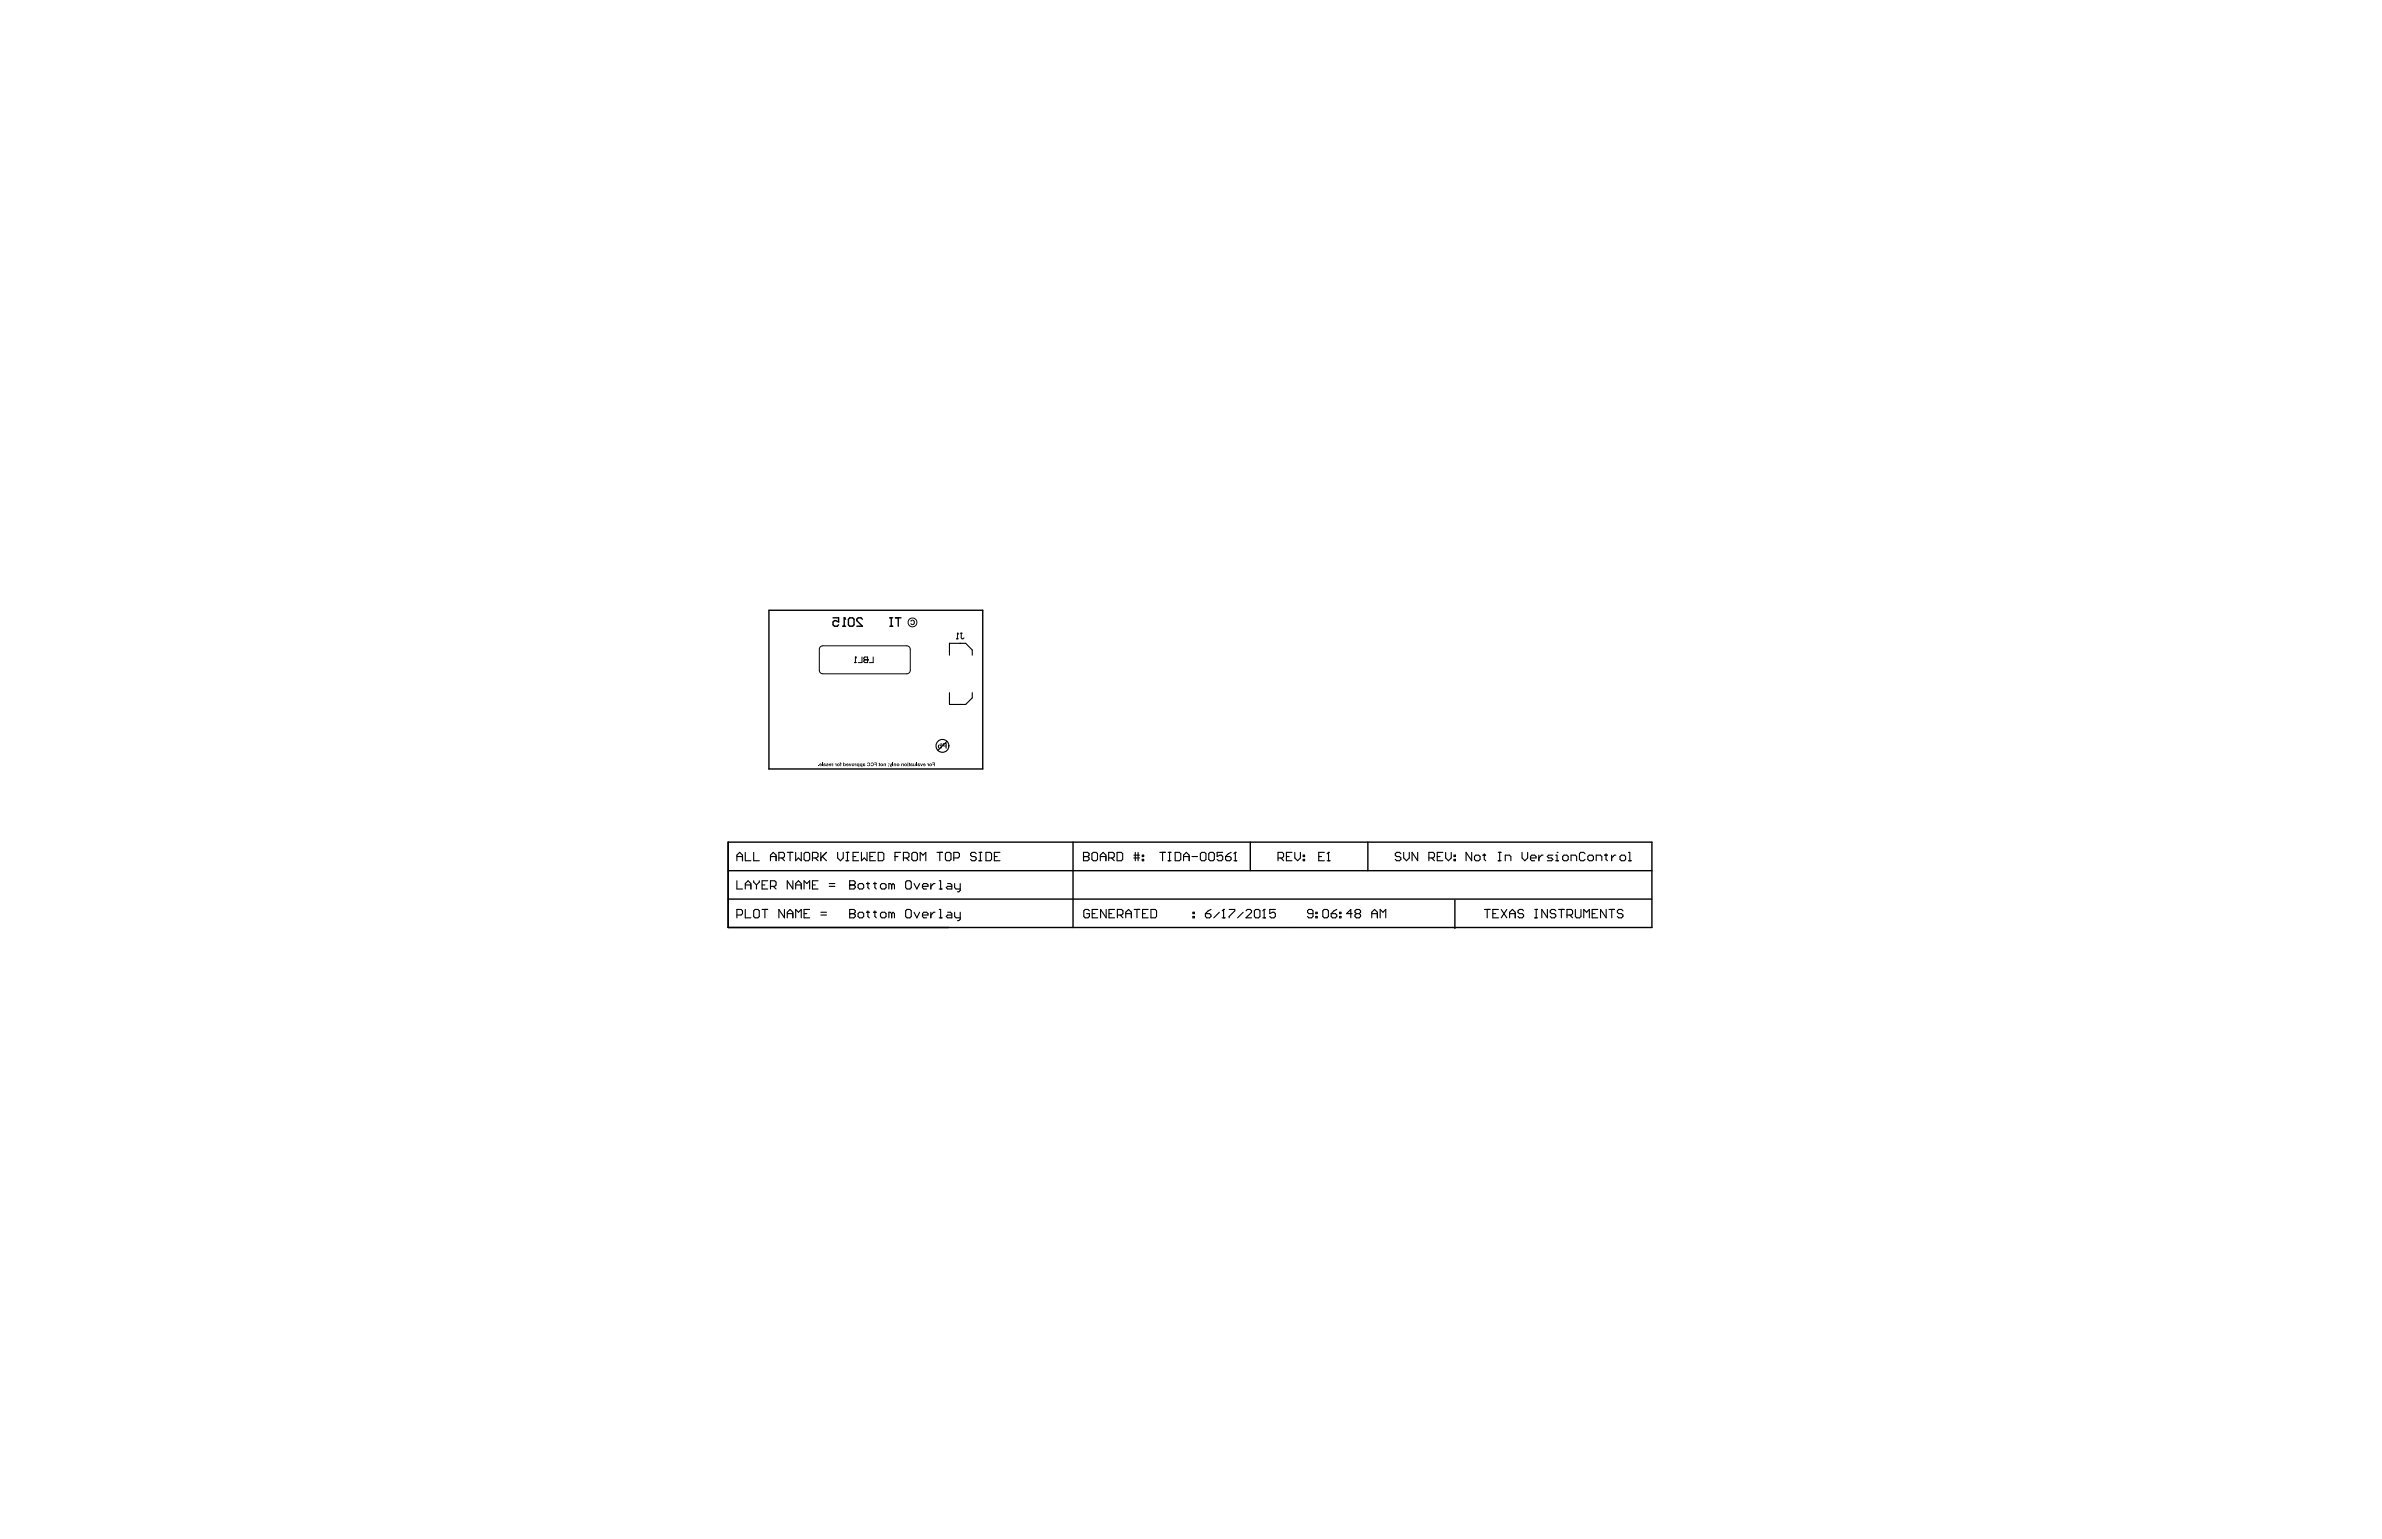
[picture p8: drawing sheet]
<svg xmlns="http://www.w3.org/2000/svg" width="432mm" height="279mm" viewBox="0 0 432 279" stroke-linecap="round" stroke-linejoin="round" font-family="sans-serif">
<g fill="none" stroke="#000" stroke-width=".25">
<path d="M139.4 110.7h38.8v28.7h-38.8zM151 112h1v.8l-.5-.3h-.2l-.3 .3v.5l.3 .2h.5l.2-.2M152.8 113.5h.5M153 112h.1M153 112v1.5M153 112l.3 .3M154.1 112h.5l.2 .3v1l-.2 .2h-.5l-.3-.2v-1zM156.3 112.3l-.2-.3h-.5l-.3 .3v.2l1 1h-1M161.3 113.5h.5M161.3 112h.5M161.6 112v1.5M162.3 112h1"/>
<path d="M162.8 112v1.5M132 152.7v15.5h167.5v-15.5h-167.5v15.5M132 157.9h167.5M194.5 152.7v15.5M226.7 152.7v5.2M248 152.7v5.2M132 163h167.4M263.7 163.2v5.1"/>
</g>
<g fill="none" stroke="#000" stroke-width=".2">
<path d="M172.1 118.8v-2.2h3l1.1 1.3v.9M171.7 134.4l-1.7 1.7M172.1 125.6v2.1h3l1.1-1.2v-.9M133.6 155.3h1M133.6 156.1v-1l.5-.6 .5 .6v1M133.6 159.7v1.5h1M135.1 154.5v1.6h1M136.6 154.5v1.6h1M136.6 159.7v.3l.5 .5M137.6 159.7v.3l-.5 .5M139.2 159.7h-1.1v1.5h1.1M139.7 155.3h1"/>
<path d="M139.7 156.1v-1l.5-.6 .5 .6v1M141.2 155.6h.8l.2-.3v-.5l-.2-.3h-.8v1.6M141.7 155.6l.5 .5M142.7 154.5h1M143.2 154.5v1.6M143.7 159.7v1.5l-1-1.5v1.5M144.2 154.5v1.6l.5-.5 .5 .5v-1.6M146 154.5h.5l.3 .3v1l-.3 .3h-.5l-.2-.3v-1zM147.3 155.6h.7l.3-.3v-.5l-.3-.3h-.7v1.6M147.8 155.6l.5 .5M148.3 159.7h-1v1.5h1M148.8 154.5v1.6"/>
<path d="M149.1 155.3l.7 .8M149.8 154.5l-1 1.1M151.8 154.5v1.1l.6 .5 .5-.5v-1.1M153.4 156.1h.5M153.4 154.5h.5M153.6 154.5v1.6M154 159.7h.8l.2 .3v.2l-.2 .3 .2 .2v.2l-.2 .3h-.8zM154.6 155.3h.5M155.7 154.5h-1.1v1.6h1.1M156.2 154.5v1.6l.5-.5 .5 .5v-1.6M157.3 160v.9l.3 .3M157.7 155.3h.5"/>
<path d="M158.6 160v.9l.2 .3M158.7 154.5h-1v1.6h1M159.2 154.5h.8l.2 .3v1l-.2 .3h-.8zM162.2 155.3h.6M163.3 154.5h-1.1v1.6M163.8 155.6h.7l.3-.3v-.5l-.3-.3h-.7v1.6M164.3 155.6l.5 .5M164.4 159.7h.5l.3 .3v.9l-.3 .3h-.5l-.2-.3v-.9zM165.5 154.5h.6l.2 .3v1l-.2 .3h-.6l-.2-.3v-1zM166.8 156.1v-1.6l.5 .6 .5-.6v1.6M169.9 154.5h1M170.3 159.7h.2v1.5"/>
<path d="M170.4 154.5v1.6M171.6 154.5h.5l.3 .3v1l-.3 .3h-.5l-.2-.3v-1zM172.9 155.6h.8l.2-.3v-.5l-.2-.3h-.8v1.6M177 154.8l-.3-.3h-.5l-.3 .3v.3l.3 .2h.5l.3 .3v.2l-.3 .3h-.5l-.3-.3M177.5 156.1h.5M177.5 154.5h.5M177.7 154.5v1.6M178.7 154.5h.8l.2 .3v1l-.2 .3h-.8zM180.3 155.3h.5M181.3 154.5h-1v1.6h1M196.4 155.3h.1M196.4 154.5h.8l.2 .3v.3l-.2 .2 .2 .3v.2l-.2 .3h-.8z"/>
<path d="M196.4 155.3h.8M198.2 154.5h.5l.3 .3v1l-.3 .3h-.5l-.3-.3v-1zM199.5 155.3h1M199.5 156.1v-1l.5-.6 .5 .6v1M201 155.6h.7l.3-.3v-.5l-.3-.3h-.7v1.6M201.5 155.6l.5 .5M202.5 154.5h.8l.2 .3v1l-.2 .3h-.8zM205.5 155.1h1.1M205.5 155.6h1.1M205.8 154.5v1.6M206.3 154.5v1.6M207.1 155.8h.2v.3h-.2z"/>
<path d="M207.1 155.1h.2v.2h-.2zM210.2 154.5h1.1M210.7 154.5v1.6M211.8 156.1h.5M211.8 154.5h.5M212 154.5v1.6M213 154.5h.8l.2 .3v1l-.2 .3h-.8zM214.6 155.3h1M214.6 156.1v-1l.5-.6 .5 .6v1M216.1 155.3h1M217.8 154.5h.6l.2 .3v1l-.2 .3h-.6l-.2-.3v-1zM219.4 154.5h.5l.2 .3v1l-.2 .3h-.5l-.3-.3v-1z"/>
<path d="M221.7 154.5h-1.1v.8l.5-.2h.3l.3 .2v.5l-.3 .3h-.5l-.3-.3M222.2 155.3h.7l.3 .3v.2l-.3 .3h-.5l-.2-.3zM223.2 154.5l-.5 .3-.5 .5M223.7 156.1h.5M223.9 154.5h.1M223.9 154.5v1.6M223.9 154.5l-.2 .3M231.7 155.6h.7l.3-.3v-.5l-.3-.3h-.7v1.6M232.2 155.6l.5 .5M233.2 155.3h.5M234.2 154.5h-1v1.6h1M234.7 154.5v1.1l.5 .5 .5-.5v-1.1"/>
<path d="M236.2 155.8h.3v.3h-.3zM236.2 155.1h.3v.2h-.3zM239.1 155.3h.5M240.1 154.5h-1v1.6h1M240.6 156.1h.5M240.8 154.5h.1M240.8 154.5v1.6M240.8 154.5l-.2 .3M253.9 154.8l-.2-.3h-.5l-.3 .3v.3l.3 .2h.5l.2 .3v.2l-.2 .3h-.5l-.3-.3M254.5 154.5v1.1l.5 .5 .5-.5v-1.1M257 154.5v1.6l-1-1.6v1.6M259 155.6h.8l.2-.3v-.5l-.2-.3h-.8v1.6"/>
<path d="M259.5 155.6l.5 .5M260.5 155.3h.5M261.6 154.5h-1.1v1.6h1.1M262.1 154.5v1.1l.5 .5 .5-.5v-1.1M263.6 155.8h.2v.3h-.2zM263.6 155.1h.2v.2h-.2zM266.8 154.5v1.6l-1-1.6v1.6M267.5 155.1h.5l.3 .2v.5l-.3 .3h-.5l-.2-.3v-.5zM268.8 155.1h.5M269.1 154.8v1l.2 .3M271.6 156.1h.5M271.6 154.5h.5"/>
<path d="M271.9 154.5v1.6M272.9 156.1v-1h.7l.3 .2v.8M275.9 154.5v1.1l.5 .5 .5-.5v-1.1M277.4 155.6h1.1v-.3l-.3-.2h-.5l-.3 .2v.5l.3 .3h.5M279 155.1v1M279.7 155.1h-.2l-.5 .5M281.5 155.1h-.8l-.2 .2 .2 .3h.5l.3 .2-.3 .3h-.7M282 156.1h.5M282 155.1h.3v1M282.3 154.5h.1M283.5 155.1h.5l.3 .2v.5l-.3 .3h-.5l-.2-.3v-.5zM284.8 156.1v-1h.8l.2 .2v.8"/>
<path d="M287.3 154.8l-.2-.3h-.5l-.3 .3v1l.3 .3h.5l.2-.3M288.1 155.1h.5l.3 .2v.5l-.3 .3h-.5l-.3-.3v-.5zM289.4 156.1v-1h.7l.3 .2v.8M290.9 155.1h.5M291.1 154.8v1l.3 .3M292.1 155.1v1M292.9 155.1h-.2l-.6 .5M293.9 155.1h.5l.3 .2v.5l-.3 .3h-.5l-.2-.3v-.5zM295.2 156.1h.5M295.2 154.5h.2v1.6M133.6 165.9h.7l.3-.2v-.5l-.3-.3h-.7v1.5M135.1 161.2v-1l.5-.5 .5 .5v1"/>
<path d="M135.1 164.9v1.5h1M135.1 160.5h1M136.9 164.9h.5l.2 .3v1l-.2 .2h-.5l-.3-.2v-1zM137.1 160.5v.7M138.1 164.9h1.1M138.1 160.5h.6M138.7 164.9v1.5M139.7 160.7h.7l.3-.2v-.5l-.3-.3h-.7v1.5M140.2 160.7l.5 .5M142.2 164.9v1.5l-1-1.5v1.5M142.7 166.4v-1l.5-.5 .5 .5v1M142.7 165.7h1"/>
<path d="M144.2 161.2v-1l.5-.5 .5 .5v1M144.2 166.4v-1.5l.5 .5 .5-.5v1.5M144.2 160.5h1M145.8 165.7h.5M145.8 161.2v-1.5l.5 .5 .5-.5v1.5M146.8 164.9h-1v1.5h1M147.3 160.5h.5M148.8 165.9h1M148.8 165.4h1M150.3 160.7h1M150.3 160.2h1M154 165.7h.1"/>
<path d="M154 160.5h.1M154 164.9h.8l.2 .3v.2l-.2 .3 .2 .2v.3l-.2 .2h-.8zM154 165.7h.8M154 160.5h.8M155.8 165.4h.5l.3 .3v.5l-.3 .2h-.5l-.3-.2v-.5zM155.8 160.2h.5l.3 .3v.4l-.3 .3h-.5l-.3-.3v-.4zM157.1 165.4h.5M157.1 160.2h.5M157.3 165.2v1l.3 .2M158.3 165.4h.5M158.3 160.2h.5M158.6 165.2v1l.2 .2"/>
<path d="M159.9 165.4h.5l.2 .3v.5l-.2 .2h-.5l-.3-.2v-.5zM159.9 160.2h.5l.2 .3v.4l-.2 .3h-.5l-.3-.3v-.4zM161.6 165.7l-.2-.3h-.3v1M161.6 160.5l-.2-.3h-.3v1M161.6 160.5v.7M161.6 165.7v.7M161.6 165.7l.3-.3 .2 .3v.7M161.6 160.5l.3-.3 .2 .3v.7M164.4 164.9h.5l.3 .3v1l-.3 .2h-.5l-.2-.2v-1zM165.7 165.4l.5 1 .5-1M165.7 160.2l.5 1 .5-1M167.2 165.9h1v-.2l-.2-.3h-.5l-.3 .3v.5l.3 .2h.5"/>
<path d="M167.2 160.7h1v-.2l-.2-.3h-.5l-.3 .3v.4l.3 .3h.5M168.7 160.2v1M168.7 165.4v1M169.5 165.4h-.3l-.5 .5M169.5 160.2h-.3l-.5 .5M170.3 164.9h.2v1.5M170.3 166.4h.5M170.3 161.2h.5M171.8 165.4h.5l.2 .3v.7h-.7l-.3-.2 .3-.3h.7M171.8 160.2h.5l.2 .3v.7h-.7l-.3-.3 .3-.2h.7M173.1 165.4v.8l.2 .2h.8M173.1 160.2v.7l.2 .3h.8"/>
<path d="M174.1 160.2v1.2l-.3 .3h-.2M174.1 165.4v1.3l-.3 .2h-.2M197.5 165.2l-.3-.3h-.5l-.2 .3v1l.2 .2h.5l.3-.2v-.5h-.5M198 165.7h.5M199 164.9h-1v1.5h1M200.5 164.9v1.5l-1-1.5v1.5M201 165.7h.5M202 164.9h-1v1.5h1M202.6 165.9h.7l.3-.2v-.5l-.3-.3h-.7v1.5M203.1 165.9l.5 .5M204.1 165.7h1M204.1 166.4v-1l.5-.5 .5 .5v1"/>
<path d="M205.6 164.9h1M206.1 164.9v1.5M207.1 165.7h.5M208.1 164.9h-1v1.5h1M208.6 164.9h.8l.3 .3v1l-.3 .2h-.8zM216.3 166.2h.2v.2h-.2zM216.3 165.4h.2v.3h-.2zM218.5 165.7h.8l.2 .2v.3l-.2 .2h-.5l-.3-.2zM219.5 164.9l-.5 .3-.5 .5M221 165.4l-1 1M221.6 166.4h.5M221.8 164.9h.1"/>
<path d="M221.8 164.9v1.5M221.8 164.9l-.2 .3M222.8 164.9h1v.3l-1 1v.2M225.4 165.4l-1.1 1M225.9 165.2l.2-.3h.5l.3 .3v.2l-1 1h1M227.6 164.9h.5l.3 .3v1l-.3 .2h-.5l-.2-.2v-1zM228.9 166.4h.5M229.2 164.9h.1M229.2 164.9v1.5M229.2 164.9l-.3 .3M231.2 164.9h-1v.8l.5-.3h.2l.3 .3v.5l-.3 .2h-.5l-.2-.2M238 165.7h-.7l-.3-.3v-.2l.3-.3h.5l.2 .3v1l-.2 .2h-.5l-.3-.2"/>
<path d="M238.5 166.2h.3v.2h-.3zM238.5 165.4h.3v.3h-.3zM240 164.9h.6l.2 .3v1l-.2 .2h-.6l-.2-.2v-1zM241.3 165.7h.8l.2 .2v.3l-.2 .2h-.5l-.3-.2zM242.3 164.9l-.5 .3-.5 .5M242.8 166.2h.3v.2h-.3zM242.8 165.4h.3v.3h-.3zM245.1 165.7h-1l.8-.8v1.5M245.9 165.7l-.3-.3v-.2l.3-.3h.5l.2 .3v.2l-.2 .3M245.9 165.7l-.3 .2v.3l.3 .2h.5l.2-.2v-.3l-.2-.2M245.9 165.7h.5M248.7 165.7h1"/>
<path d="M248.7 166.4v-1l.5-.5 .5 .5v1M250.2 166.4v-1.5l.5 .5 .5-.5v1.5M269.1 164.9h1M269.6 164.9v1.5M270.6 165.7h.5M271.6 164.9h-1v1.5h1M272.1 164.9l1 1.5M273.1 164.9l-1 1.5M273.7 165.7h1M273.7 166.4v-1l.5-.5 .5 .5v1M276.2 165.2l-.3-.3h-.5l-.2 .3v.2l.2 .3h.5l.3 .2v.3l-.3 .2h-.5l-.2-.2M278.2 164.9h.5"/>
<path d="M278.2 166.4h.5M278.5 164.9v1.5M280.5 164.9v1.5l-1-1.5v1.5M282 165.2l-.2-.3h-.5l-.3 .3v.2l.3 .3h.5l.2 .2v.3l-.2 .2h-.5l-.3-.2M282.5 164.9h1M283 164.9v1.5M284.1 165.9h.7l.3-.2v-.5l-.3-.3h-.7v1.5M284.6 165.9l.5 .5M285.6 164.9v1.3l.2 .2h.5l.3-.2v-1.3M287.1 166.4v-1.5l.5 .5 .5-.5v1.5M288.6 165.7h.5M289.6 164.9h-1v1.5h1"/>
<path d="M291.2 164.9v1.5l-1.1-1.5v1.5M291.7 164.9h1M292.2 164.9v1.5M294.2 165.2l-.3-.3h-.5l-.2 .3v.2l.2 .3h.5l.3 .2v.3l-.3 .2h-.5l-.2-.2"/>
<circle cx="170.8" cy="135.2" r="1.17"/>
</g>
<g fill="none" stroke="#000" stroke-width=".18">
<path d="M148.7 117.3l.5-.2h15.2a.63 .63 0 0 1 .6 .6v3.8a.63 .63 0 0 1-.6 .7h-15.2a.63 .63 0 0 1-.7-.7v-3.8zM155.1 119.1h.1M155.1 119.1v1M155.1 119.1l.1 .2M156.3 119.1v1h-.7M156.8 119.1h.5v1h-.5l-.2-.1 .2-.4-.2-.3zM156.8 119.6h.5M157.3 119.6h.1M158.3 119.1v1h-.7M173.4 115.8h.3M173.6 114.8h.1M173.6 114.8v1"/>
<path d="M173.6 114.8l.1 .2M174.1 114.8h.3M174.2 114.8v.9l.2 .1 .4-.1M154.9 120.1h.3"/>
</g>
<g fill="#000">
<path d="M148.3 138.8l.1 .1zM149 138.3h.2v.6h-.2zM149.8 138.5h.4v.2l-.3 .1h.3l-.1 .1-.3-.1v-.1l.3-.1zM150.7 138.5l.3-.1v.5h-.1v-.3zM151.4 138.4h.2v.5h-.1v-.3zM152.2 138.3h.2l.1 .1v.5h-.1v-.4h-.1l.1-.1zM153.9 138.4h.1l.1 .4 .1-.4h.2l-.2 .5h-.1zM154.9 138.4h.3v.5h-.1v-.3zM157.3 138.3h.3l.1 .1v.5l-.5-.1v-.1l.2 .1 .2-.1v-.3h-.4zM157.9 138.3l.4 .1 .1 .3-.1 .2-.4-.1-.1-.1 .4 .1 .1-.1-.1-.3h-.4zM158.5 138.3h.4v.6h-.1v-.3h-.3v-.1h.3v-.1h-.3zM159.4 138.3l.1 .1v.5h-.2z"/>
<path d="M160.2 138.5l.4-.1v.5h-.1l-.1-.4-.1 .1v.3h-.1zM161.2 138.4h.2l.1 .4 .1-.4h.1l-.2 .5 .2 .2-.3-.1zM161.8 138.3h.1v.6h-.1zM162.1 138.4h.3v.5h-.1v-.4l-.2 .1v.3h-.1zM163.4 138.5l.4-.1v.5h-.1l-.1-.4-.1 .1v.3h-.1zM164.8 138.3l.2 .1-.1 .5h-.2zM165.5 138.4h.2v.4l.1-.4h.2l-.1 .5h-.4zM166.1 138.3h.1v.6h-.1zM166.8 138.4h.1l.1 .4 .2-.4h.1l-.2 .5h-.1zM168.1 138.4h.3v.5h-.2zM169 138.3h.4v.6h-.1v-.3h-.3v-.1h.3v-.1h-.3z"/>
<path d="M164.5 112.9a.9 .9 0 0 1 1.8 0 .9 .9 0 0 1-1.8 0zM164.7 112.9a.71 .71 0 0 0 1.4 0 .71 .71 0 0 0-1.4 0zM165.1 112.5l.4-.1 .3 .1v.5l-.2 .3h-.3l-.2-.1-.1-.1 .2-.1 .3 .2 .1-.2-.1-.4-.2-.1-.1 .2h-.2z"/>
<path d="M148.6 138.5l-.1 .2h.3l-.3 .2h.3l.2-.2-.1-.2zM148.6 138.6h.2z"/>
<path d="M149.3 138.5v.4h.4v-.2l-.3-.1 .3-.1zM149.4 138.8a.1 .1 0 0 1 .2 0 .1 .1 0 0 1-.2 0z"/>
<path d="M150.3 138.5v.2l.3 .1h-.3l.3 .1 .1-.4zM150.4 138.6h.2z"/>
<path d="M151.7 138.7a.25 .25 0 0 0 .5 0 .25 .25 0 0 0-.5 0zM151.8 138.7a.15 .15 0 0 1 .3 0 .15 .15 0 0 1-.3 0z"/>
<path d="M152.9 138.3v.6h.3l.1-.4h-.3v-.2zM152.9 138.7a.15 .15 0 0 1 .3 0 .15 .15 0 0 1-.3 0z"/>
<path d="M153.5 138.5l-.1 .2 .3 .1h-.3l.3 .1 .1-.4zM153.5 138.6h.2z"/>
<path d="M154.4 138.7a.25 .25 0 0 0 .5 0 .25 .25 0 0 0-.5 0zM154.5 138.7a.15 .15 0 0 1 .3 0 .15 .15 0 0 1-.3 0z"/>
<path d="M155.4 138.5l-.1 .3 .4 .1v.2h.1v-.7zM155.4 138.7a.15 .15 0 0 1 .3 0 .15 .15 0 0 1-.3 0z"/>
<path d="M156 138.5l-.1 .3 .3 .1v.2h.1v-.7zM155.9 138.7a.15 .15 0 0 1 .3 0 .15 .15 0 0 1-.3 0z"/>
<path d="M156.5 138.5l-.1 .4h.4v-.2l-.2-.1 .2-.1zM156.5 138.8a.1 .1 0 0 1 .2 0 .1 .1 0 0 1-.2 0z"/>
<path d="M159.6 138.7a.25 .25 0 0 0 .5 0 .25 .25 0 0 0-.5 0zM159.7 138.7a.14 .14 0 0 1 .2 0 .14 .14 0 0 1-.2 0z"/>
<path d="M161 138.4l.1 .2zM161 138.8l.1 .3v-.3z"/>
<path d="M162.6 138.7a.23 .23 0 0 0 .4 0 .23 .23 0 0 0-.4 0zM162.6 138.7a.15 .15 0 0 1 .3 0 .15 .15 0 0 1-.3 0z"/>
<path d="M163.9 138.7a.25 .25 0 0 0 .5 0 .25 .25 0 0 0-.5 0zM164 138.7a.15 .15 0 0 1 .3 0 .15 .15 0 0 1-.3 0z"/>
<path d="M164.5 138.3l.1 .1zM164.5 138.4v.5h.1v-.5z"/>
<path d="M165.1 138.5l-.1 .4h.4v-.2l-.2-.1 .2-.1zM165.1 138.8a.1 .1 0 0 1 .2 0 .1 .1 0 0 1-.2 0z"/>
<path d="M166.4 138.5l-.1 .4h.3a.17 .17 0 0 0 .2-.2 .17 .17 0 0 0-.3-.1h.3l-.2-.2zM166.5 138.7l.1 .1z"/>
<path d="M167.4 138.5l-.1 .2 .3 .1h-.3l.4 .1v-.4zM167.5 138.5l.1 .1h-.1z"/>
<path d="M168.4 138.7a.25 .25 0 0 0 .5 0 .25 .25 0 0 0-.5 0zM168.6 138.7a.12 .12 0 0 1 .2 0 .12 .12 0 0 1-.2 0z"/>
<path d="M170.1 135.1v.5l.6 .1v-1h-.2v.4l-.2-.1zM170.1 135.4a.2 .2 0 0 1 .4 0 .2 .2 0 0 1-.4 0z"/>
<path d="M170.9 134.8v.4l.5 .1v.4h.2v-1zM171.1 135l.3-.1v.3h-.3z"/>
</g>
</svg>
